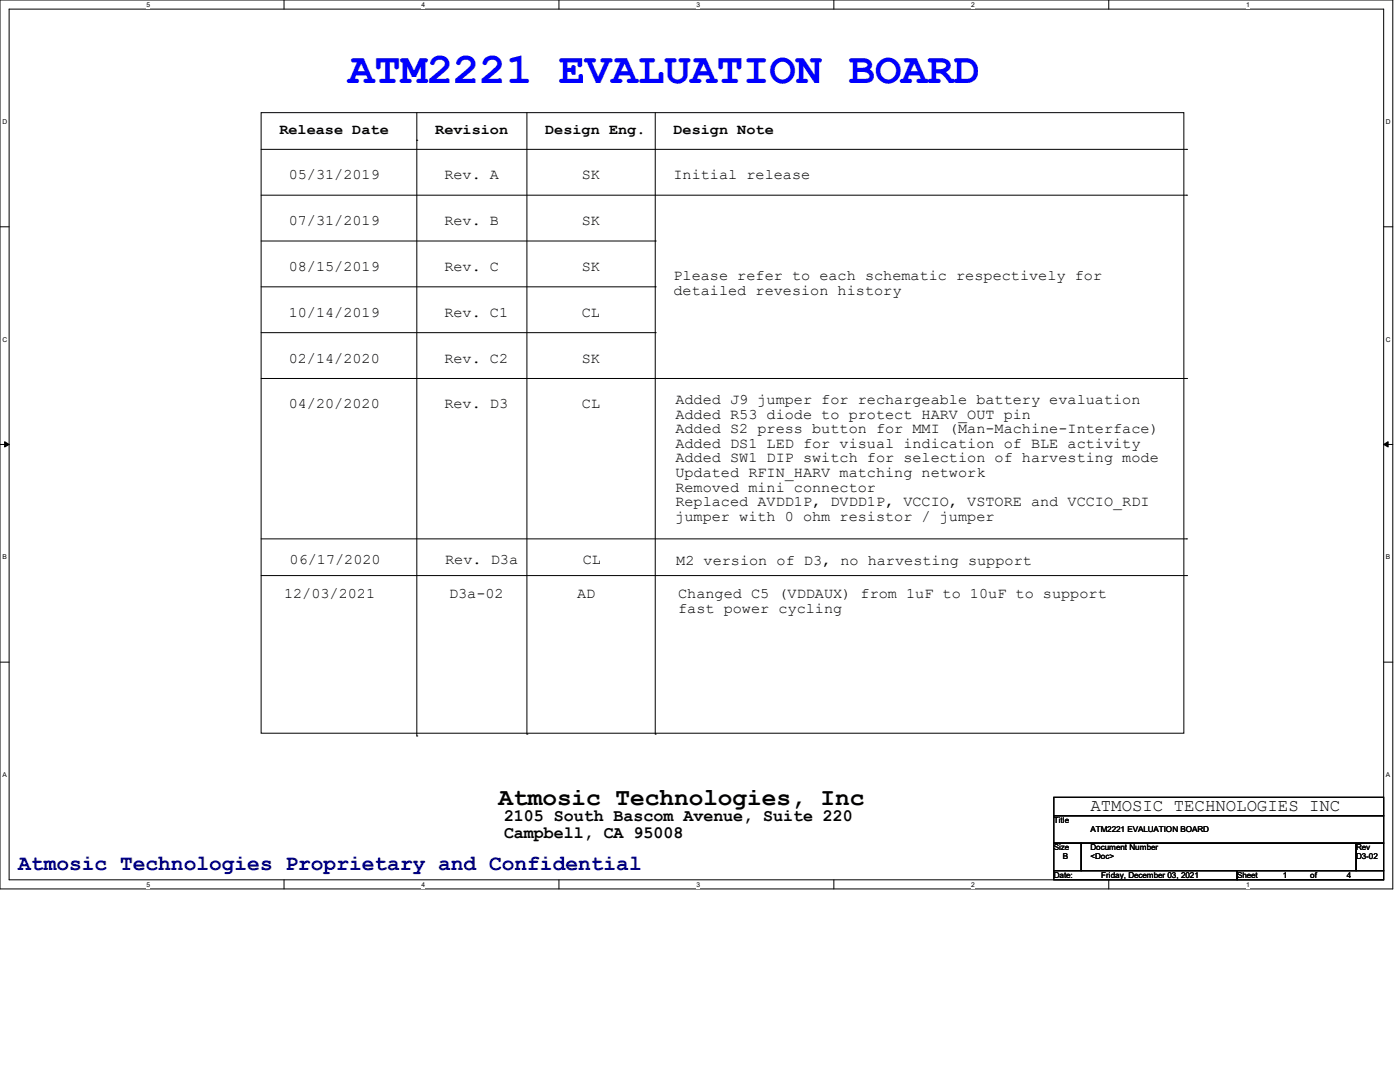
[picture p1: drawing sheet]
<svg xmlns="http://www.w3.org/2000/svg" width="279mm" height="216mm" viewBox="0 0 279 216" stroke-linecap="round" stroke-linejoin="round" font-family="sans-serif">
<defs><g id="words">
<text font-size="8.8" fill="#00f" x="69.5" y="16.5">ATM2221 EVALUATION BOARD</text>
<text font-size="4.9" x="99.5" y="160.7">Atmosic Technologies, Inc</text>
<text font-size="4.4" fill="#000080" x="3.6" y="173.7">Atmosic Technologies Proprietary and Confidential</text>
<g font-size="3.5">
<text x="217.6" y="161.8">ATMOSIC TECHNOLOGIES INC</text>
<text x="100.6" y="163.7">2105 South Bascom Avenue, Suite 220</text>
<text x="100.6" y="167.2">Campbell, CA 95008</text>
</g>
<g font-size="2.9">
<text x="55.8" y="26.7">Release Date</text>
<text x="86.9" y="26.7">Revision</text>
<text x="108.8" y="26.7">Design Eng.</text>
<text x="134.4" y="26.7">Design Note</text>
<text x="57.6" y="35.8">05/31/2019</text>
<text x="88.7" y="35.8">Rev. A</text>
<text x="116.1" y="35.8">SK</text>
<text x="134.4" y="35.8">Initial release</text>
<text x="57.6" y="44.9">07/31/2019</text>
<text x="88.7" y="44.9">Rev. B</text>
<text x="116.1" y="44.9">SK</text>
<text x="57.6" y="54.1">08/15/2019</text>
<text x="88.7" y="54.1">Rev. C</text>
<text x="116.1" y="54.1">SK</text>
<text x="134.4" y="55.9">Please refer to each schematic respectively for</text>
<text x="134.4" y="58.8">detailed revesion history</text>
<text x="57.6" y="63.2">10/14/2019</text>
<text x="88.7" y="63.2">Rev. C1</text>
<text x="116.1" y="63.2">CL</text>
<text x="57.6" y="72.3">02/14/2020</text>
<text x="88.7" y="72.3">Rev. C2</text>
<text x="116.1" y="72.3">SK</text>
<text x="57.6" y="81.5">04/20/2020</text>
<text x="88.7" y="81.5">Rev. D3</text>
<text x="116.1" y="81.5">CL</text>
<text x="134.8" y="80.6">Added J9 jumper for rechargeable battery evaluation</text>
<text x="134.8" y="83.5">Added R53 diode to protect HARV_OUT pin</text>
<text x="134.8" y="86.4">Added S2 press button for MMI (Man-Machine-Interface)</text>
<text x="134.8" y="89.4">Added DS1 LED for visual indication of BLE activity</text>
<text x="134.8" y="92.3">Added SW1 DIP switch for selection of harvesting mode</text>
<text x="134.8" y="95.2">Updated RFIN_HARV matching network</text>
<text x="134.8" y="98.1">Removed mini connector</text>
<text x="134.8" y="101">Replaced AVDD1P, DVDD1P, VCCIO, VSTORE and VCCIO_RDI</text>
<text x="134.8" y="104">jumper with 0 ohm resistor / jumper</text>
<text x="57.8" y="112.6">06/17/2020</text>
<text x="88.8" y="112.6">Rev. D3a</text>
<text x="116.3" y="112.6">CL</text>
<text x="135" y="112.8">M2 version of D3, no harvesting support</text>
<text x="56.7" y="119.4">12/03/2021</text>
<text x="89.6" y="119.4">D3a-02</text>
<text x="115.2" y="119.4">AD</text>
<text x="135.3" y="119.4">Changed C5 (VDDAUX) from 1uF to 10uF to support</text>
<text x="135.3" y="122.3">fast power cycling</text>
</g>
<g font-size="1.6">
<text x="210.3" y="164.2">Title</text>
<text x="217.6" y="166">ATM2221 EVALUATION BOARD</text>
<text x="210.3" y="169.7">Size</text>
<text x="212.1" y="171.5">B</text>
<text x="217.6" y="169.7">Document Number</text>
<text x="217.6" y="171.5">&lt;Doc&gt;</text>
<text x="270.6" y="169.7">Rev</text>
<text x="270.6" y="171.5">D3-02</text>
<text x="210.3" y="175.2">Date:</text>
<text x="219.8" y="175.2">Friday, December 03, 2021</text>
<text x="246.9" y="175.2">Sheet</text>
<text x="256" y="175.2">1</text>
<text x="261.5" y="175.2">of</text>
<text x="268.8" y="175.2">4</text>
</g>
<g font-size="1.3">
<text x="29.3" y="1.4">5</text>
<text x="84.1" y="1.4">4</text>
<text x="139" y="1.4">3</text>
<text x="193.8" y="1.4">2</text>
<text x="248.7" y="1.4">1</text>
<text x=".5" y="24.7">D</text>
<text x="276.6" y="24.7">D</text>
<text x=".5" y="68.2">C</text>
<text x="276.6" y="68.2">C</text>
<text x=".5" y="111.6">B</text>
<text x="276.6" y="111.6">B</text>
<text x=".5" y="155">A</text>
<text x="276.6" y="155">A</text>
<text x="29.3" y="177">5</text>
<text x="84.1" y="177">4</text>
<text x="139" y="177">3</text>
<text x="193.8" y="177">2</text>
<text x="248.7" y="177">1</text>
</g>
</g></defs>
<path d="M0 0h278v177.4h-278zM1.8 1.8h274.3v173.8h-274.3z" fill="none" stroke="#000" stroke-width=".2"/>
<g fill="#fff">
<path d="M29.3 .2h.7v1.5h-.7z"/>
<path d="M29.3 175.8h.7v1.4h-.7z"/>
</g>
<path d="M56.7 0v1.8M56.7 175.6v1.8" fill="none" stroke="#000" stroke-width=".2"/>
<g fill="#fff">
<path d="M84.1 .2h.7v1.5h-.7z"/>
<path d="M84.1 175.8h.7v1.4h-.7z"/>
</g>
<path d="M111.5 0v1.8M111.5 175.6v1.8" fill="none" stroke="#000" stroke-width=".2"/>
<g fill="#fff">
<path d="M139 .2h.7v1.5h-.7z"/>
<path d="M139 175.8h.7v1.4h-.7z"/>
</g>
<path d="M166.4 0v1.8M166.4 175.6v1.8" fill="none" stroke="#000" stroke-width=".2"/>
<g fill="#fff">
<path d="M193.8 .2h.8v1.5h-.8z"/>
<path d="M193.8 175.8h.8v1.4h-.8z"/>
</g>
<path d="M221.3 0v1.8M221.3 175.6v1.8" fill="none" stroke="#000" stroke-width=".2"/>
<g fill="#fff">
<path d="M248.7 .2h.7v1.5h-.7z"/>
<path d="M248.7 175.8h.7v1.4h-.7z"/>
<path d="M.5 23.5h.9v1.5h-.9z"/>
<path d="M276.6 23.5h.9v1.5h-.9z"/>
<path d="M.5 67h.9v1.5h-.9z"/>
<path d="M276.6 67h.9v1.5h-.9z"/>
</g>
<path d="M0 45.3h1.8M276.1 45.3h1.9" fill="none" stroke="#000" stroke-width=".2"/>
<g fill="#fff">
<path d="M.5 110.4h.8v1.5h-.8z"/>
<path d="M276.6 110.4h.9v1.5h-.9z"/>
</g>
<path d="M0 88.7h1.8M276.1 88.7h1.9" fill="none" stroke="#000" stroke-width=".2"/>
<path d="M.9 88.1l.9 .6-.9 .5zM276.1 88.7l.9-.6v1.1z" fill="#000" stroke="#000" stroke-width=".2"/>
<g fill="#fff">
<path d="M.5 153.8h.8v1.5h-.8z"/>
<path d="M276.6 153.8h.9v1.5h-.9z"/>
</g>
<g fill="none" stroke="#000" stroke-width=".2">
<path d="M52.1 22.5h184.2v123.8h-184.2zM52.1 29.8h184.7M52.1 38.9h184.7M83.2 28h.1M83.2 22.5v124.4M105.2 22.5v124M130.8 22.5v124M236.8 29.8h.1M236.8 38.9h.1M52.1 48.1h78.7M52.1 57.2h78.7M130.8 48.1h.1"/>
<path d="M130.8 57.2h.1M52.1 66.4h78.7M52.1 75.5h184.7M130.8 66.4h.1M236.8 75.5h.1M52.1 107.5h184.7M52.1 114.9h184.7M236.8 107.5h.1M236.8 114.9h.1M0 132.1h1.8M276.1 132.1h1.9M83.2 146.9h.1"/>
<path d="M105.2 146.5h.1M130.8 146.5h.1M210.3 159.1h65.8v3.7h-65.8zM210.3 162.8h65.8v5.4h-65.8zM210.3 168.2h5.5v5.5h-5.5zM210.3 173.7h36.6v1.9h-36.6zM215.8 168.2h54.8v5.5h-54.8zM246.9 173.7h29.2v1.9h-29.2zM270.6 168.2h5.5v5.5h-5.5z"/>
</g>
<use href="#words"/>
</svg>
